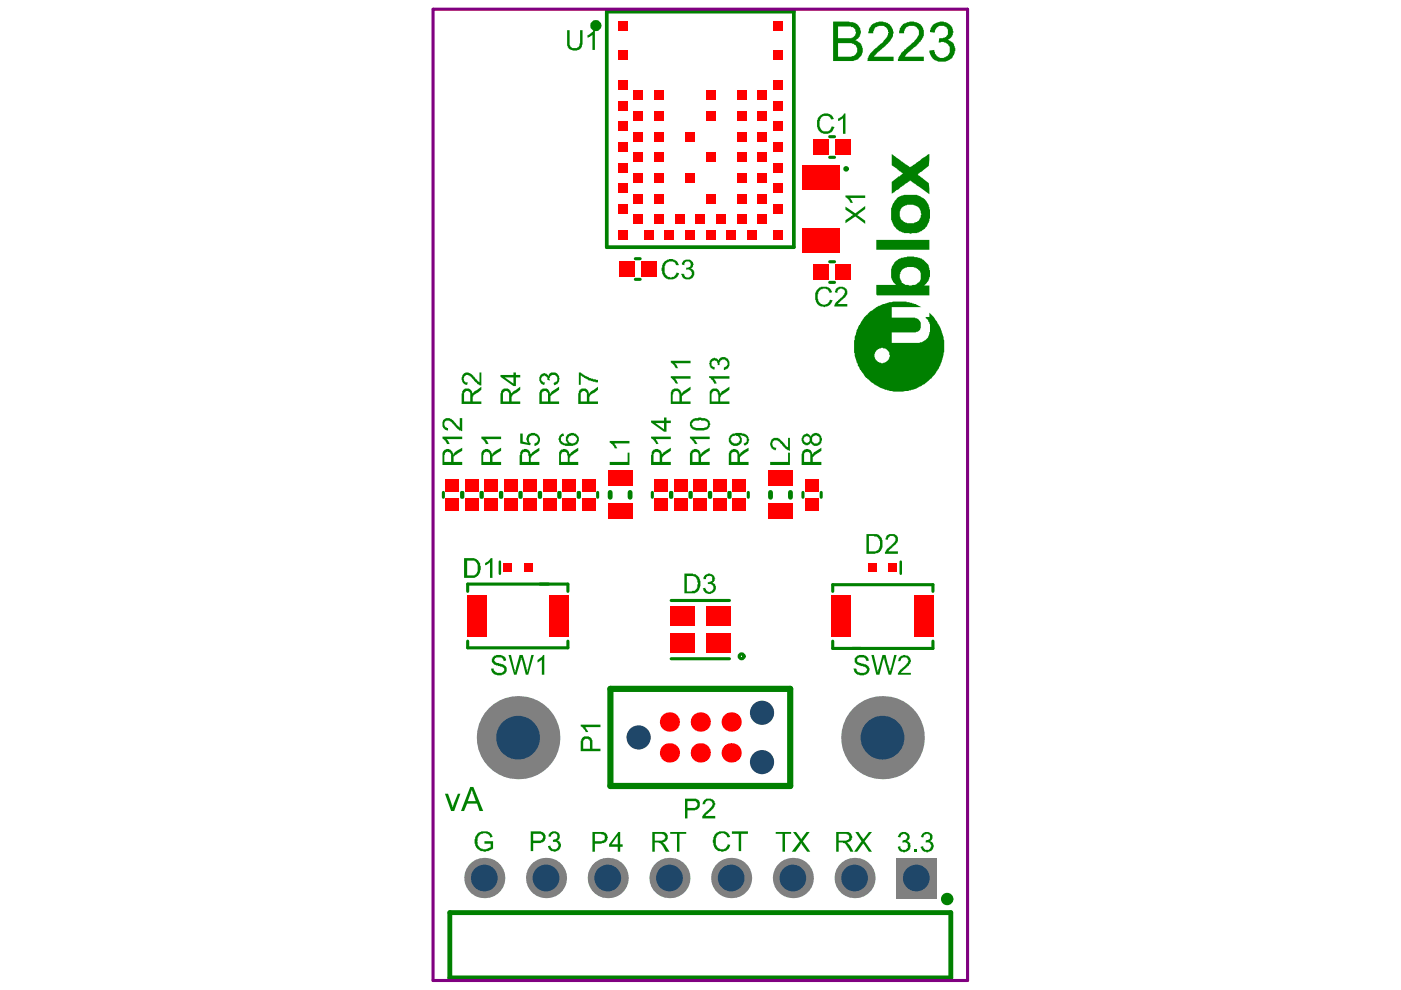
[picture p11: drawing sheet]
<svg xmlns="http://www.w3.org/2000/svg" width="297mm" height="210mm" viewBox="0 0 297 210" stroke-linecap="round" stroke-linejoin="round" font-family="sans-serif">
<path d="M106 119.1v2.6M191 119.1v2.6" fill="none" stroke="#008000" stroke-width=".53"/>
<g fill="none" stroke="#008000" stroke-width=".66">
<path d="M175.9 29h1M175.9 33.4h1M134.7 54.9h1M134.7 59.2h1M175.9 55.5h1M175.9 59.9h1M94 104.4v1M97.9 104.4v1M98.1 104.4v1M102 104.4v1M102.2 104.4v1M106.1 104.4v1"/>
<path d="M106.4 104.4v1M110.2 104.4v1M110.5 104.4v1M114.4 104.4v1M114.6 104.4v1M118.5 104.4v1M118.7 104.4v1M122.6 104.4v1M122.9 104.4v1M126.7 104.4v1M138.3 104.4v1M142.2 104.4v1"/>
<path d="M142.4 104.4v1M146.3 104.4v1M146.5 104.4v1M150.4 104.4v1M150.7 104.4v1M154.5 104.4v1M154.8 104.4v1M158.7 104.4v1M170.2 104.4v1M174.1 104.4v1M99.2 125.4v-1.6h21.2v1.6M99.2 135.9v1.5h21.2v-1.5"/>
<path d="M142.3 139.7h12.4M142.3 127.3h12.4M176.6 125.4v-1.4h21.2v1.4M176.6 135.9v1.6h21.2v-1.6"/>
</g>
<path d="M129.4 104.4v1M133.6 104.4v1M163.4 104.4v1M167.6 104.4v1M95.4 193.5h106.2v13.8h-106.2z" fill="none" stroke="#008000" stroke-width="1"/>
<path d="M128.6 2.5h39.7v49.9h-39.7z" fill="none" stroke="#008000" stroke-width=".79"/>
<path d="M129.4 146.1h38.1v20.5h-38.1z" fill="none" stroke="#008000" stroke-width="1.3"/>
<g fill="#008000">
<path d="M184.6 5.5a2.86 2.86 0 0 1 4.5 .2l.1 .4a1.01 1.01 0 0 1 .1 1.2 3.8 3.8 0 0 1-1.7 2.5l-1.4 1.2-.9 1h4.2v.9h-5.7l.2-.4a5.8 5.8 0 0 1 2.2-2.7l.2-.3a5.2 5.2 0 0 0 2-2.6l-.1-.2a1.36 1.36 0 0 0-1.6-1.2 1.37 1.37 0 0 0-1.4 1l-.2 .6h-1l.1-1z"/>
<path d="M191.4 5.1l.4-.1a2.96 2.96 0 0 1 3.5 .4 2.55 2.55 0 0 1-.5 3.6l-3 3h4.1v.9h-5.5v-.2a4.6 4.6 0 0 1 1.7-2.4l.5-.5a5.4 5.4 0 0 0 2.2-2.7v-.6a1.62 1.62 0 0 0-1.4-1.1 1.62 1.62 0 0 0-1.6 1l-.1 .7h-1.1l.2-1.1z"/>
<path d="M197.7 5.4a2.97 2.97 0 0 1 3-.6 1.92 1.92 0 0 1 1.3 1.7l.2 .2a2.24 2.24 0 0 1-1.2 1.8h.2v.1a1.95 1.95 0 0 1 1.3 2.1l-.1 .1a2.57 2.57 0 0 1-3.3 2.3 2.59 2.59 0 0 1-2.1-2.1v-.3l1.1-.1a1.65 1.65 0 0 0 1.8 1.7 1.65 1.65 0 0 0 1.5-2 1.56 1.56 0 0 0-1.6-1.4l-.8 .1 .1-.9a1.43 1.43 0 0 0 1.6-.5 1.43 1.43 0 0 0 0-1.7 1.44 1.44 0 0 0-1.5-.4 1.44 1.44 0 0 0-1 1.3l-.1 .1-.9-.1 .1-.8z"/>
<path d="M116.3 176.9h.1a1.23 1.23 0 0 1 2.1-.1l.2 .6a.7 .7 0 0 1-.6 .8h.3v.2a1.06 1.06 0 0 1 0 1.8v.1h-.3a.63 .63 0 0 1-.9 .2h-.4l-.6-.8v-.3l.5-.1v.1a.86 .86 0 0 0 .9 .7 .86 .86 0 0 0 .8-.8v-.3h-.1a.5 .5 0 0 0-.7-.5h-.4v-.5v.1l.3-.1a.52 .52 0 0 0 .6-.7 .65 .65 0 0 0-.6-.7 .65 .65 0 0 0-.7 .7l-.1 .1-.5-.1h.1z"/>
<path d="M151.5 176.9l.1-.1a2.23 2.23 0 0 1 2.9 0l.3 .6-.5 .2-.3-.5a1.19 1.19 0 0 0-2 .2h-.1v.3a1.85 1.85 0 0 0 .5 2.3h.3v.2a1.18 1.18 0 0 0 1.6-1.1l.6 .1-.1 .2a1.92 1.92 0 0 1-1.7 1.3l-.4-.1a1.57 1.57 0 0 1-1.4-1.7l-.2-.7z"/>
<path d="M155.2 176.3h3.4v.5h-1.5v3.7h-.5v-3.7h-1.4z"/>
<path d="M181.3 176.4h.7l1 1.6 1.2-1.6h.7l-1.6 2 1.6 2.2h-.7l-1.2-1.8-1.3 1.8h-.6l1.6-2.2z"/>
<path d="M190.6 176.8a1.27 1.27 0 0 1 1.5-.4 1.27 1.27 0 0 1 .8 1.3l-.6 .7 .4 .1 .3 .4a1.32 1.32 0 0 1-.8 1.7 1.41 1.41 0 0 1-1.8-.8v-.3l.5-.1a.81 .81 0 0 0 .9 .8 .81 .81 0 0 0 .7-1.1l-.2-.3-.2-.2-.4-.1v.1h-.4l.1-.5v.1l.3-.1a.66 .66 0 0 0 .6-.7 .66 .66 0 0 0-.7-.6l-.6 .3-.1 .5-.5-.2z"/>
<path d="M193.9 180.1h.5v.5h-.5z"/>
<path d="M195.5 176.8a1.42 1.42 0 0 1 1.9 0 1.01 1.01 0 0 1-.2 1.6 .92 .92 0 0 1 .8 .7 1.56 1.56 0 0 1-1.5 1.6l-.6-.1-.6-.5-.1-.6 .5-.1v.1a.83 .83 0 0 0 1.2 .7 .83 .83 0 0 0 .3-1.3l-.2-.3-.5-.1v.1h-.2v-.5v.1l.2-.1a.52 .52 0 0 0 .7-.7 .66 .66 0 0 0-.6-.6 .66 .66 0 0 0-.7 .5l-.2 .3-.5-.2z"/>
<path d="M101.1 176.8a2.55 2.55 0 0 1 2.7-.4l.6 .8v.2l-.5 .2a1.05 1.05 0 0 0-1.6-.8 1.14 1.14 0 0 0-1 1.3l-.2 .3 .2 .2a1.37 1.37 0 0 0 1.5 1.5l1.2-.4v-.8h-1.3v-.5h1.8v1.5l-.2 .2a3.4 3.4 0 0 1-2.4 .4l-.1-.2a2.07 2.07 0 0 1-1.2-1.9l.1-1z"/>
<path d="M142.1 176.4h3.4v.4h-1.4v3.8h-.6v-3.8h-1.4z"/>
<path d="M94.3 168.3h.7l1 2.9v-.4h.2l.9-2.5h.5l-1.3 3.7h-.7z"/>
<path d="M164.5 176.4h3.2v.4h-1.3v3.8h-.5v-3.8h-1.4z"/>
<path d="M168.1 176.4h.7l.9 1.2 .1 .4 1.2-1.6h.7l-1.5 2 1.6 2.2h-.7l-1.3-1.8-1.1 1.8h-.8l1.7-2.2z"/>
<path d="M149.3 122.1h.1a1.01 1.01 0 0 1 1.6-.2l.5 .4v.4h.1l-.1 .5-.5 .4h.1a1.17 1.17 0 0 1 .7 1.2 1.17 1.17 0 0 1-1.1 1l-.1 .1a1.36 1.36 0 0 1-1.6-1.2l.6-.1v.3h.1a.46 .46 0 0 0 .5 .5l.1 .1a.88 .88 0 0 0 .9-1 .88 .88 0 0 0-1.1-.7v-.4h.4v-.1a.59 .59 0 0 0 .5-.3 .59 .59 0 0 0 0-.6v-.1a.76 .76 0 0 0-.8-.2 .76 .76 0 0 0-.5 .7h-.5z"/>
<path d="M114.5 79.6h.1a.85 .85 0 0 1 .8-.5 .85 .85 0 0 1 .8 .5l.1 .2a.95 .95 0 0 1 .6-.8 .95 .95 0 0 1 1 .1 1.52 1.52 0 0 1 .6 1.8l-.4 .6-.6 .2-.1-.5a.88 .88 0 0 0 .7-1.1 .88 .88 0 0 0-1.1-.6l-.6 .7 .2 .5-.5-.2v-.2a.46 .46 0 0 0-.6-.5v-.2h-.2v.2a.54 .54 0 0 0-.6 .7l.4 .6h.4l-.1 .5h-.1a1.41 1.41 0 0 1-.9-1.7h.1z"/>
<path d="M98.1 79.4a1.33 1.33 0 0 1 2.1 .2l1.5 1.5v-2.1h.4v2.7h-.4v-.1l-.4-.1-1.2-1.2a.9 .9 0 0 0-.8-.7 .5 .5 0 0 0-.8 .2 .77 .77 0 0 0-.1 .9 .77 .77 0 0 0 .8 .4l-.2 .5h-.3v-.1a1.09 1.09 0 0 1-.7-1.6z"/>
<path d="M102.1 92.6h4.1v.5h-3.2l.6 1h-.6l-.3-.6a.99 .99 0 0 1-.6-.9z"/>
<path d="M140.5 55.8l.3-.1a1.73 1.73 0 0 1 1.7-.8 1.73 1.73 0 0 1 1.4 1.3h-.5l-.1-.2a1.25 1.25 0 0 0-2-.2 2.24 2.24 0 0 0-.4 2l.1 .4h.2a1.12 1.12 0 0 0 1.1 .6 1.12 1.12 0 0 0 1-.7h.1v-.3l.7 .1h-.2a1.6 1.6 0 0 1-1.5 1.3 1.62 1.62 0 0 1-2-1.5l-.1-1h.1z"/>
<path d="M144.8 55.3a1.43 1.43 0 0 1 2.1 .4l.2 .3-.2 .2a.5 .5 0 0 1-.5 .7l.3 .1a1.22 1.22 0 0 1 .4 1.5 1.22 1.22 0 0 1-1.3 .7l-.8-.1-.3-.3-.3-.7 .7 .1a.73 .73 0 0 0 .7 .7 .73 .73 0 0 0 .7-.6l.2-.1a.83 .83 0 0 0-.3-.8 .83 .83 0 0 0-.9-.1v-.6a.79 .79 0 0 0 .9-1 .73 .73 0 0 0-.8-.2 .73 .73 0 0 0-.5 .7l-.5-.1v-.4h.1z"/>
<path d="M123.1 153.6h4.2v.6h-3.3h.2v.2l.5 .7v.1h-.5l-.6-.9-.5-.3z"/>
<path d="M138 92.6h4.2v.5h-3.2h.1l.4 .9h.1v.1h-.5l-.4-.7-.7-.4z"/>
<path d="M150.3 79.8h4.4v.5h-3.3l.2 .2 .2 .6h.1v.2h-.5l-.3-.6-.8-.7z"/>
<path d="M150.5 76.5l.5-.5 .4-.2 .8 .3 .1 .4 .1-.1a.46 .46 0 0 1 .6-.6v-.1h.2a1.35 1.35 0 0 1 1.3 2l-.2 .5-.8 .3v-.6l.2-.1a.75 .75 0 0 0 .6-.7 .75 .75 0 0 0-.6-.7l-.1-.2a.95 .95 0 0 0-1 1.2h-.4v-.1a.7 .7 0 0 0-.4-.8 .7 .7 0 0 0-.8 .1l-.1 .3a.61 .61 0 0 0 0 .7 .61 .61 0 0 0 .6 .2v.5l-.5-.1a1.32 1.32 0 0 1-.5-1.6z"/>
<path d="M93.8 92.6h4.2v.5h-3.3l.7 1h-.7l-.2-.6a.99 .99 0 0 1-.7-.9z"/>
<path d="M93.9 89a1.48 1.48 0 0 1 2.4 .4l1.2 1.2v-1.9h.5v2.7l-.7-.1-.9-.9a2.53 2.53 0 0 0-1.4-1.2h-.3a.75 .75 0 0 0-.5 .6 .75 .75 0 0 0 .3 .7l.2 .2h.3v.6h-.1a1.14 1.14 0 0 1-1.1-1.3z"/>
<path d="M142.2 79.8h4.2v.5h-3.3l.7 1h-.5l-.3-.5-.8-.6z"/>
<path d="M142.2 76.5h4.2v.5h-3.3l.7 1.1h-.5l-.3-.6-.8-.6z"/>
<path d="M146.3 92.6h4.2v.5h-3.3l.5 .7v.2h.2v.1h-.6l-.2-.5-.8-.6z"/>
<path d="M122.7 79h.4l.8 .6 .5 .2a2.64 2.64 0 0 0 1.9 .6l.5 .1v.6l-2-.4-1.7-1.1v2h-.4z"/>
<path d="M163.3 97.9h3.8v-1.9h.4v2.6h-4.2z"/>
<path d="M163.6 93.2l.1-.1a1.25 1.25 0 0 1 1.8 .3l.8 .6 .4 .7 .4 .1v-2h.4v2.8l-.9-.4-1.2-1.4a1.11 1.11 0 0 0-1.6-.2l-.1 .5 .2 .7 .7 .1-.1 .6h-.2a1.4 1.4 0 0 1-1-1.6z"/>
<path d="M129.3 97.9h3.8v-1.9h.4v2.6h-4.2z"/>
<path d="M129.3 93.5h4.2v.5h-3.3h.1v.3l.3 .1v.3l.2 .2v.2h-.5l-.4-.8-.6-.4z"/>
<path d="M120.2 6.4h.6v2.5a1.08 1.08 0 0 0 .3 1.1 1.08 1.08 0 0 0 1.1 .2l.1-.1a.54 .54 0 0 0 .6-.8l.1-.2v-2.7h.5v2.7a1.62 1.62 0 0 1-1.9 1.6 1.35 1.35 0 0 1-1.4-1.6z"/>
<path d="M124.6 7.4h.2l1.1-1h.2v4.2h-.5v-3.3l-.1 .3-.7 .2v.2h-.2z"/>
<path d="M149.3 169.6l.4-.1v-.2a1.72 1.72 0 0 1 1.8 .6v.1a1.42 1.42 0 0 1-.6 1.7l-1.3 1.3h2v.5h-2.7v-.2a2 2 0 0 1 1-1.3l1-1a.83 .83 0 0 0 0-1 .83 .83 0 0 0-1-.3v.2h-.2l-.3 .6h-.5z"/>
<path d="M179.3 43.8l2 1.4 2.1-1.5v.6l-1.7 1.3 1.7 1.2v.7l-2.1-1.6-2 1.4v-.6l1.1-.9 .4-.2-.1-.2-1.4-.9z"/>
<path d="M179.3 41.4h4.1v.6h-3.2l.4 .4 .1 .5h.1v.1h-.5l-.4-.8-.6-.4z"/>
<path d="M181.2 139.5h.1a1.51 1.51 0 0 1 2.1-.5l.7 .5 .1 .4v.1l-.5 .2a1.08 1.08 0 0 0-1.7-.7 .57 .57 0 0 0-.2 .6 .57 .57 0 0 0 .5 .5l.5 .1a1.69 1.69 0 0 1 1.4 .8 1.14 1.14 0 0 1-.8 1.6 1.71 1.71 0 0 1-2.4-1.4l.6 .2a.52 .52 0 0 0 .7 .6v.2h.2a.98 .98 0 0 0 1.3-.8 .7 .7 0 0 0-.8-.5l-.1-.2a1.88 1.88 0 0 1-1.7-.9z"/>
<path d="M184.7 138.9h.6l.6 3.1h.2v.5l1-3.6h.7l.9 3.6 .9-3.6h.5l-1.2 4.2h-.5l-1-3.7-1 3.7h-.6z"/>
<path d="M190.6 139.4a2.1 2.1 0 0 1 1.9-.4v.1a1.08 1.08 0 0 1 .2 1.9l-1.7 1.7h2.1v.4h-2.7v-.4l.9-1.1a2.43 2.43 0 0 0 1.3-1.7h-.1a.5 .5 0 0 0-.7-.5h-.1a.92 .92 0 0 0-.8 .8h-.5z"/>
<path d="M104.4 139.4a2.13 2.13 0 0 1 1.6-.5l.6 .1v.1a.46 .46 0 0 1 .6 .6h.1v.3l-.5 .2v-.3l-.3-.2a.67 .67 0 0 0-.9-.3h-.4l-.3 .3a.37 .37 0 0 0-.1 .3 .37 .37 0 0 0 .3 .3l.2 .3a2.92 2.92 0 0 1 2.1 .9v.1a1.13 1.13 0 0 1-1 1.5v.1a1.99 1.99 0 0 1-2.1-.8l-.2-.7h.6v.3a1.32 1.32 0 0 0 2.2 .1 .68 .68 0 0 0-.8-.7l-.5-.2v-.1a1.13 1.13 0 0 1-1.3-1.2z"/>
<path d="M107.8 138.9h.5l1 3.6 .9-3.6h.6l.9 3.1v.5l1-3.6h.5l-1.2 4.2h-.5l-.8-3.2h-.1v-.5l-1.1 3.7h-.5z"/>
<path d="M114 139.9l.6-.4 .5-.6h.3v4.2h-.5v-3.3l-.2 .2-.6 .4h-.1z"/>
<path d="M110.3 91.9h.5v1.7l1.1 .3-.2-.3a1.38 1.38 0 0 1 .3-1.4 1.38 1.38 0 0 1 1.4-.4v.1a1.33 1.33 0 0 1 1.1 1.4 1.33 1.33 0 0 1-1.2 1.2v-.5a.74 .74 0 0 0 .7-.4 .74 .74 0 0 0-.2-.9 .93 .93 0 0 0-1.1-.4 .93 .93 0 0 0-.6 1.1l.2 .5 .2 .1-.1 .4-2.1-.4z"/>
<path d="M188 113.5h.2a1.8 1.8 0 0 1 2 .1v.2a1.26 1.26 0 0 1-.2 1.5l-1.6 1.6h2v.5h-2.8a1.91 1.91 0 0 1 1.2-1.5l.8-.8a.87 .87 0 0 0-.3-1.5 .6 .6 0 0 0-.9 .4h-.1v.4h-.5v-.4h.1z"/>
<path d="M102.8 119.4l.6-.3 .6-.8h.4v4.2h-.5v-3.2l-1.1 .6z"/>
<path d="M173.1 61.6l.1-.1a1.97 1.97 0 0 1 2.4-.6l.6 .6 .2 .5-.5 .1v-.3l-.3-.2a1.13 1.13 0 0 0-1.8 .1 1.94 1.94 0 0 0 0 2.4v.1a1.21 1.21 0 0 0 1.2 .4 1.21 1.21 0 0 0 .9-.9l.1-.2 .5 .2a1.85 1.85 0 0 1-3.1 .8 2.59 2.59 0 0 1-.3-2.8z"/>
<path d="M177.2 61.3h.1a1.29 1.29 0 0 1 1.7-.4 1.29 1.29 0 0 1 .5 1.7l-.4 .6-.6 .3-.9 1h2v.5h-2.7v-.4h.1a.9 .9 0 0 1 .7-.8l.2-.4a2.16 2.16 0 0 0 1.2-1.6 .46 .46 0 0 0-.5-.5v-.1h-.5v.1a.54 .54 0 0 0-.5 .8l-.6-.1z"/>
<path d="M173.5 24.8h.1a1.82 1.82 0 0 1 3.2 .3v.1l-.6 .2a1.34 1.34 0 0 0-2.2-.4v.1a2.4 2.4 0 0 0 .3 2.6h.1a1.14 1.14 0 0 0 1.8-.8l.2-.1 .5 .1-.1 .3a1.67 1.67 0 0 1-2 1.2 1.86 1.86 0 0 1-1.6-2.3v-.6z"/>
<path d="M177.7 25.1l.6-.3 .7-.7h.3v4.3h-.6v-3.3l-.8 .5h-.2z"/>
<path d="M177.7 5.6v2.5h1.9a1.34 1.34 0 0 0 1.5-.4 1.34 1.34 0 0 0 .1-1.6l-.4-.4h-.4v-.1zM177.7 9.1v2.9h2.5a1.47 1.47 0 0 0 1.4-.9h.1a1.5 1.5 0 0 0-1.7-2zM176.6 4.6h3.4l.3 .1a1.73 1.73 0 0 1 1.8 1 1.77 1.77 0 0 1-.8 2.8 2.22 2.22 0 0 1 .8 3.8 1.06 1.06 0 0 1-1 .5l-.1 .1h-4.4z"/>
<path d="M185.8 74.3l-.1 .2a1.58 1.58 0 0 0 .5 2.3 1.58 1.58 0 0 0 2.2-.7 .81 .81 0 0 0 .1-1v-.4h-.1a1.6 1.6 0 0 0-2.2-.7zM191.2 57.3a2.12 2.12 0 0 0 .4 2.8 2.84 2.84 0 0 0 2.8 0 1.92 1.92 0 0 0 .7-2.4v-.2a2.84 2.84 0 0 0-3.9-.2zM191 44.2l-.2 .6v.8a1.87 1.87 0 0 0 1.4 1.6 2.39 2.39 0 0 0 2.5-.4h.1l.2-.4a1.9 1.9 0 0 0 .1-2 1.9 1.9 0 0 0-1.8-1 1.64 1.64 0 0 0-1.5 .3l-.4 .1zM183.2 67.3l1.5-1.4a7 7 0 0 1 3.1-1.6l1.5-.4h2.9v.2l1.2 .1v.1a1.53 1.53 0 0 1 1.3 .6l.6 .2h-6.2v2.2h3.5a2.56 2.56 0 0 1 2.2 .6 1.78 1.78 0 0 1 .3 1.8v.3a3.1 3.1 0 0 1-2.2 .5h-3.8v2.2h4.2a3.5 3.5 0 0 0 3.5-1.3 3.8 3.8 0 0 0-.1-3.7l-.4-.2v-.3h.7v-.9a10 10 0 0 1 2.8 4.6l.3 .5 .1 1a8.7 8.7 0 0 1-.5 4.2l-.3 .5a9.2 9.2 0 0 1-4.4 4.9 9.8 9.8 0 0 1-9.3-.3l-1.7-1.4a2.58 2.58 0 0 1-1.2-1.5l-.4-.3-.5-1v-.4l-.3-.2-.5-2.1v-1.2a9.5 9.5 0 0 1 1-4.7h.2zM189.1 32.7l2.6 1.9 .8 .4a.49 .49 0 0 0 .4 .4 .49 .49 0 0 0 .5-.2l2.1-1.6 .8-.4 .2-.4h.3l.1-.2 .1 .1-.1 2.5-2.3 1.8 2.3 1.8 .1 2.4-3.6-2.6a.43 .43 0 0 0-.4-.3 .43 .43 0 0 0-.4 .3l-3.5 2.5v-2.5l1.4-1.2h.3l.1-.3 .5-.2-.1-.3-2.2-1.6zM185.8 50.9h11.2v2.1h-11.2zM189.7 42.5a4.2 4.2 0 0 1 3.9-1.2 3.5 3.5 0 0 1 2.5 1.1 4.9 4.9 0 0 1 .4 5.5 3.2 3.2 0 0 1-3.2 1.5v.2l-.6-.2a3.6 3.6 0 0 1-3.8-3v-2.3h.2l.1-.7zM189.6 55.7l.1-.1a1.76 1.76 0 0 1 1.3-.8v-.1a7.3 7.3 0 0 1 4.3 .1l.7 .5a3.5 3.5 0 0 1 1.2 3.1 3.9 3.9 0 0 1-1.2 2.1h1v2.1h-10.4a.53 .53 0 0 1-.8-.4v-1.8h4.2l-.4-.4a3.6 3.6 0 0 1 0-4.2z"/>
<path d="M113 176.8v1.4h1.2a.77 .77 0 0 0 .8-.4 .77 .77 0 0 0-.1-.9l-.2-.1zM112.5 176.3h2.2l.2 .1a1.22 1.22 0 0 1 .7 1.4 1.22 1.22 0 0 1-1.2 1h-1.4v1.7h-.5z"/>
<path d="M126.1 176.8v1.6h1.5l.1-.2a.5 .5 0 0 0 .5-.6v-.2a.5 .5 0 0 0-.6-.5l-.2-.1zM125.6 176.4h2.4a1.35 1.35 0 0 1 .5 2.1l-.4 .1v.2h-.5v.1h-1.5v1.7h-.5z"/>
<path d="M131 177.2l-1.3 1.8h1.3zM131.1 176.4h.4v2.6h.5v.5h-.5v1.1h-.5v-1.1h-1.9v-.5z"/>
<path d="M177.8 176.8v1.4h1.7v-.1a.59 .59 0 0 0 .5-.6 .59 .59 0 0 0-.5-.6v-.1zM177.3 176.4h2a1.18 1.18 0 0 1 1.4 1.3h-.1v.4l-.3 .3-.8 .2 .7 .5 .8 1.5h-.7l-.9-1.6-.3-.2h-.4v-.2h-.9v2h-.5z"/>
<path d="M138.8 176.8v1.4h1.2a.81 .81 0 0 0 .8-.3 .81 .81 0 0 0 .1-.8l-.5-.3zM138.3 176.4h2.1a1.1 1.1 0 0 1 1.1 .7 1.1 1.1 0 0 1-.3 1.3l-.8 .2 .8 .7 .8 1.3h-.8l-.8-1.5-.4-.3-.4-.2h-.8v2h-.5z"/>
<path d="M100 167.4v.4l-.8 2.1h1.7zM99.7 166.9h.7l2 5.1h-.7l-.6-1.6h-2.1l-.6 1.6h-.7z"/>
<path d="M145.6 122.1v3.3h1.1l.1-.1a.92 .92 0 0 0 1.1-1.1 1.61 1.61 0 0 0-.7-1.9l-.1-.2zM145.1 121.6h1.6a1.87 1.87 0 0 1 1.5 .9 2.86 2.86 0 0 1-.2 2.9l-.7 .4h-2.2z"/>
<path d="M115 83l-.1 .3v1.8h1.3v-1.3a.69 .69 0 0 0-.3-.8 .69 .69 0 0 0-.8 0zM114.6 82.6h.1a1.07 1.07 0 0 1 1.3-.2 1.07 1.07 0 0 1 .6 1.2l.6-.8 1.3-.8v.6l-1.8 1.3v1.2h1.8v.5h-4.1v-2.4h.1z"/>
<path d="M98.4 83.3v1.8h1.3v-1.4a.72 .72 0 0 0-.9-.8zM98 82.9l.1-.1a1.1 1.1 0 0 1 1.2-.4 1.1 1.1 0 0 1 .8 .9l.1 .3v-.3l.4-.4 1.5-.9v.6l-.8 .7-.8 .4-.1 .4h-.2v1h1.9v.5h-4.2z"/>
<path d="M102.6 96.1l-.2 1.8h1.5v-1.3a.67 .67 0 0 0-.7-.8l-.1-.1zM102.2 95.7a1.06 1.06 0 0 1 1.8 0h.1l.2 .7h.1v-.3l.4-.4 1.4-.8v.7l-1.8 1.2v1.1h1.8v.7h-4.1v-2.6z"/>
<path d="M123.6 157v1.7h1.5v-1.5a.69 .69 0 0 0-.6-.6 .69 .69 0 0 0-.7 .4zM123.3 156.7a1.3 1.3 0 0 1 1.4-.5 1.3 1.3 0 0 1 .9 1.1v1.4h1.7v.6h-4.2v-2.3h.2z"/>
<path d="M138.7 96v.2h-.1v1.7h1.3v-1.1a.68 .68 0 0 0-.2-.8 .68 .68 0 0 0-.7-.2zM138.3 95.6a1.12 1.12 0 0 1 1.1-.4 1.12 1.12 0 0 1 .9 .9l.1 .3 .1-.4 1.7-1.1v.7l-1.4 .9-.4 .5v.9h1.8v.7h-4.2v-2.1z"/>
<path d="M139 89.7l1.8 1.3v-1.3zM138 89.2h2.8v-.7h.5v.7h.9v.5h-.9v1.8h-.5l-2.8-1.9z"/>
<path d="M151 83.2v.2h-.1v1.7h1.4v-1.4l-.1-.3a.54 .54 0 0 0-.8-.5zM150.6 82.8a1.17 1.17 0 0 1 1.3-.4 1.17 1.17 0 0 1 .8 1.2l.4-.7h.2v-.1l1.4-.8v.6l-1.5 1-.5 .6v.9h2v.5h-4.2v-2.6z"/>
<path d="M94.3 96.1l-.1 1.8h1.4v-1.1a.79 .79 0 0 0-1-1zM93.9 95.7a1.06 1.06 0 0 1 1.9 0h.1l.1 .7h.2v-.3l.4-.4 1.4-.8v.7l-1.8 1.2v1.1h1.8v.7h-4.2v-2.6z"/>
<path d="M142.7 83.2l-.1 1.9h1.5v-1.7h-.2a.5 .5 0 0 0-.6-.5zM142.4 82.8a1.19 1.19 0 0 1 1.3-.4 1.19 1.19 0 0 1 .7 1.2l.7-.8 1.3-.8v.6l-1.8 1.3v1.2h1.8v.5h-4.2v-2.4z"/>
<path d="M146.8 96.1v1.8h1.3v-1.3a.7 .7 0 0 0-.3-.7 .7 .7 0 0 0-.9 .1zM146.4 95.7a1.57 1.57 0 0 1 1.6-.4l.2 .2 .4 .9 .3-.6 1.6-.9v.7l-1.3 .8-.6 .5v1h1.9v.7h-4.2v-2.5z"/>
<path d="M146.7 89.7a1.14 1.14 0 0 0 1.3 1h.9a.98 .98 0 0 0 1.2-1.1l-.5-.4h-1v-.2l-.7 .2a1.06 1.06 0 0 0-1.1 .5zM146.4 89.3l.5-.5 .4-.1h.7l.1-.2 .8 .2a1.71 1.71 0 0 1 1.6 .7v.3a1.14 1.14 0 0 1-.9 1.4l-.8 .2a2.24 2.24 0 0 1-2-.4l-.5-.5z"/>
<path d="M155 96.1v1.8h1.4v-1.3a.7 .7 0 0 0-.4-.7 .7 .7 0 0 0-.8 .1zM154.7 95.7a1.57 1.57 0 0 1 1.5-.4l.3 .2 .4 .9 .2-.6 1.6-.9v.7l-1.3 .8-.5 .5v1h1.8v.7h-4.2v-2.5z"/>
<path d="M155 92.7v.3h-.1a1.03 1.03 0 0 0 1.5 .9h.2v-.3a.53 .53 0 0 0 0-.9l-.1-.3h-.4v-.1l-.8 .1zM154.8 92.3l.2-.1a2.7 2.7 0 0 1 2.1-.4l.2 .1a1.36 1.36 0 0 1 1.4 .9 1.36 1.36 0 0 1-.5 1.6h-.4v.1l-.1-.5a.79 .79 0 0 0 .7-.8 .79 .79 0 0 0-.9-.8l-.1-.1h-.7h.2a1.27 1.27 0 0 1 .3 1.5 1.27 1.27 0 0 1-1.2 .7 1.4 1.4 0 0 1-1.5-1.7h.2z"/>
<path d="M170.5 96.1v1.8h1.3v-1.1a.68 .68 0 0 0-.1-.8 .68 .68 0 0 0-.8-.2zM170.1 95.7a1.57 1.57 0 0 1 1.6-.4l.2 .2 .4 .9 .3-.6 1.6-.9v.7l-1.4 .8-.5 .5v1h1.9v.7h-4.2v-2.4z"/>
<path d="M170.5 92.7a.79 .79 0 0 0 0 .8 .79 .79 0 0 0 .8 .4v-.1a.6 .6 0 0 0 .4-1l-.2-.1a.53 .53 0 0 0-.9 0zM172.2 92.7v.1a.86 .86 0 0 0 .2 1.1 .86 .86 0 0 0 1.1 0v-.1a.67 .67 0 0 0 .3-1v-.1a.95 .95 0 0 0-1.5-.1zM170.2 92.3l.7-.2v-.2h.4l.6 .7a1.06 1.06 0 0 1 .9-.8 1.06 1.06 0 0 1 1.1 .5 1.32 1.32 0 0 1 .3 1.4 1.32 1.32 0 0 1-1.1 .8l-.8-.1-.4-.4v-.2a.94 .94 0 0 1-.9 .6 .94 .94 0 0 1-.9-.8l-.1-.1v-.7h.1z"/>
<path d="M123.1 83.3v1.8h1.3v-1.8l-.1-.1a.59 .59 0 0 0-.6-.3 .59 .59 0 0 0-.4 .4zM122.9 82.6h.1a1.09 1.09 0 0 1 1.2-.2 1.09 1.09 0 0 1 .6 1l.2 .2v-.3l.3-.4 1.5-.9v.6l-.8 .7-.7 .3-.3 .5v1h1.8v.5h-4.2v-2.2z"/>
<path d="M145.8 169.9v1.4h1.1a.74 .74 0 0 0 1-.7 .74 .74 0 0 0-1-.7zM145.2 169.3h1.7a1.21 1.21 0 0 1 1.3 .5 1.21 1.21 0 0 1 0 1.4l-.2 .4-.7 .2h-1.5v1.7h-.6z"/>
<path d="M119.1 96l-.2 1.9h1.5l-.2-1.7a.62 .62 0 0 0-.7-.4zM118.7 95.6h.1a1.04 1.04 0 0 1 1-.4 1.04 1.04 0 0 1 .8 .8l.2 .4 .5-.7 1.3-.8v.7l-1.4 .9-.4 .5v.9h1.8v.7h-4.1v-2.8h.2z"/>
<path d="M118.7 92.3l.2-.2 .6-.2 .1 .5a.64 .64 0 0 0-.7 .5 .64 .64 0 0 0 .3 .7l.4 .4h.9h-.1a1.21 1.21 0 0 1-.4-1.2 1.21 1.21 0 0 1 .9-.9 1.3 1.3 0 0 1 1.7 .5 1.3 1.3 0 0 1-.4 1.7v.2l-.6 .1v.1h-.7a2.41 2.41 0 0 1-2.1-.5l-.1-.2a.95 .95 0 0 1 0-1.4zM120.5 92.7a.94 .94 0 0 0 .9 1.3 .94 .94 0 0 0 .8-1.3 1.11 1.11 0 0 0-1.7 0z"/>
<path d="M110.8 96v.2h-.1v1.7h1.4v-1.3h-.1a.53 .53 0 0 0 0-.5 .53 .53 0 0 0-.5-.3l-.2-.1v.1zM110.4 95.6h.2a1.04 1.04 0 0 1 1-.4 1.04 1.04 0 0 1 .8 .8l.1 .4 .5-.7 1.4-.8v.7l-1.5 .9-.4 .5v.9h1.9v.7h-4.2v-2.1h.1z"/>
<path d="M106.6 83.3v1.8h1.3v-1.8l-.1-.1a.59 .59 0 0 0-.6-.3 .59 .59 0 0 0-.4 .4zM106.4 82.6h.1a1.06 1.06 0 0 1 1.1-.2 1.06 1.06 0 0 1 .7 .9l.2 .3v-.3l.4-.4 1.4-.9v.6l-.8 .7-.6 .3-.4 .5v1h1.8v.5h-4.2v-2.2z"/>
<path d="M107 80l1.9 1.3v-1.3zM106.1 79.5h2.8v-.5h.5v.5h.9v.5h-.9v1.9h-.5l-2.8-2z"/>
<path d="M184.2 113.6v3.3h1.3a1.37 1.37 0 0 0 1.1-1.4v-.2a1.46 1.46 0 0 0-.8-1.5zM183.7 113.2h2.1a1.63 1.63 0 0 1 1.3 1.9v.2a1.72 1.72 0 0 1-1.2 2l-.4 .1h-1.8z"/>
<path d="M99 118.9v3.1h1a1.22 1.22 0 0 0 1.3-1.6 1.36 1.36 0 0 0-.9-1.5zM98.4 118.3h1.6a1.69 1.69 0 0 1 1.7 1.1l.1 .1a2.82 2.82 0 0 1-.3 2.4l-.9 .6h-2.2z"/>
</g>
<g fill="none" stroke="#008000" stroke-width=".66">
<circle cx="179.4" cy="35.8" r=".26"/>
<circle cx="157.2" cy="139.2" r=".52"/>
</g>
<g fill="none" stroke="#008000" stroke-width="1.3">
<circle cx="126.3" cy="5.4" r=".52"/>
<circle cx="200.8" cy="190.6" r=".65"/>
</g>
<circle cx="109.8" cy="156.4" r="8.8" fill="#808080"/>
<circle cx="109.8" cy="156.4" r="4.6" fill="#1f4769"/>
<circle cx="135.4" cy="156.4" r="2.33" fill="#808080"/>
<circle cx="135.4" cy="156.4" r="2.56" fill="#1f4769"/>
<circle cx="187.1" cy="156.4" r="8.8" fill="#808080"/>
<circle cx="187.1" cy="156.4" r="4.6" fill="#1f4769"/>
<circle cx="115.8" cy="186.2" r="4.3" fill="#808080"/>
<circle cx="115.8" cy="186.2" r="2.83" fill="#1f4769"/>
<circle cx="168.1" cy="186.2" r="4.3" fill="#808080"/>
<circle cx="168.1" cy="186.2" r="2.83" fill="#1f4769"/>
<path d="M190 181.9h8.5v8.5h-8.5z" fill-rule="evenodd" fill="#808080"/>
<circle cx="194.3" cy="186.2" r="2.83" fill="#1f4769"/>
<circle cx="181.2" cy="186.2" r="4.3" fill="#808080"/>
<circle cx="181.2" cy="186.2" r="2.83" fill="#1f4769"/>
<circle cx="155" cy="186.2" r="4.3" fill="#808080"/>
<circle cx="155" cy="186.2" r="2.83" fill="#1f4769"/>
<circle cx="141.9" cy="186.2" r="4.3" fill="#808080"/>
<circle cx="141.9" cy="186.2" r="2.83" fill="#1f4769"/>
<circle cx="128.9" cy="186.2" r="4.3" fill="#808080"/>
<circle cx="128.9" cy="186.2" r="2.83" fill="#1f4769"/>
<circle cx="161.6" cy="151.1" r="2.33" fill="#808080"/>
<circle cx="161.6" cy="151.1" r="2.56" fill="#1f4769"/>
<circle cx="161.6" cy="161.6" r="2.33" fill="#808080"/>
<circle cx="161.6" cy="161.6" r="2.56" fill="#1f4769"/>
<circle cx="102.7" cy="186.2" r="4.3" fill="#808080"/>
<circle cx="102.7" cy="186.2" r="2.83" fill="#1f4769"/>
<g fill="#f00">
<path d="M188.3 119.5h1.9v1.8h-1.9z" fill-rule="evenodd"/>
<path d="M184 119.5h1.9v1.8h-1.9z" fill-rule="evenodd"/>
<path d="M176.3 126.3h4.1v8.7h-4.1z" fill-rule="evenodd"/>
<path d="M193.8 126.3h4.1v8.7h-4.1z" fill-rule="evenodd"/>
<path d="M170.1 35h8v5.2h-8z" fill-rule="evenodd"/>
<path d="M170.1 48.4h8v5.2h-8z" fill-rule="evenodd"/>
<path d="M138.7 45.5h2v2h-2z" fill-rule="evenodd"/>
<path d="M136.5 48.8h2v2h-2z" fill-rule="evenodd"/>
<path d="M131 48.8h2v2h-2z" fill-rule="evenodd"/>
<path d="M134.3 45.5h2v2h-2z" fill-rule="evenodd"/>
<path d="M131 43.3h2v2h-2z" fill-rule="evenodd"/>
<path d="M131 38.9h2v2h-2z" fill-rule="evenodd"/>
<path d="M134.3 41.1h2v2h-2z" fill-rule="evenodd"/>
<path d="M138.7 41.1h2v2h-2z" fill-rule="evenodd"/>
<path d="M131 34.5h2v2h-2z" fill-rule="evenodd"/>
<path d="M134.3 36.7h2v2h-2z" fill-rule="evenodd"/>
<path d="M138.7 36.7h2v2h-2z" fill-rule="evenodd"/>
<path d="M131 30.2h2v2h-2z" fill-rule="evenodd"/>
<path d="M134.3 32.4h2v2h-2z" fill-rule="evenodd"/>
<path d="M138.7 32.4h2v2h-2z" fill-rule="evenodd"/>
<path d="M131 25.8h2v2h-2z" fill-rule="evenodd"/>
<path d="M134.3 28h2v2h-2z" fill-rule="evenodd"/>
<path d="M138.7 28h2v2h-2z" fill-rule="evenodd"/>
<path d="M138.7 23.6h2v2h-2z" fill-rule="evenodd"/>
<path d="M134.3 23.6h2v2h-2z" fill-rule="evenodd"/>
<path d="M131 21.4h2v2h-2z" fill-rule="evenodd"/>
<path d="M138.7 19.2h2v2h-2z" fill-rule="evenodd"/>
<path d="M134.3 19.2h2v2h-2z" fill-rule="evenodd"/>
<path d="M131 17h2v2h-2z" fill-rule="evenodd"/>
<path d="M131 10.7h2v2h-2z" fill-rule="evenodd"/>
<path d="M131 4.4h2v2h-2z" fill-rule="evenodd"/>
<path d="M140.9 48.8h2v2h-2z" fill-rule="evenodd"/>
<path d="M143.1 45.5h2v2h-2z" fill-rule="evenodd"/>
<path d="M145.3 48.8h2v2h-2z" fill-rule="evenodd"/>
<path d="M147.5 45.5h2v2h-2z" fill-rule="evenodd"/>
<path d="M149.7 48.8h2v2h-2z" fill-rule="evenodd"/>
<path d="M151.9 45.5h2v2h-2z" fill-rule="evenodd"/>
<path d="M154 48.8h2.1v2h-2.1z" fill-rule="evenodd"/>
<path d="M156.2 45.5h2v2h-2z" fill-rule="evenodd"/>
<path d="M158.4 48.8h2v2h-2z" fill-rule="evenodd"/>
<path d="M164 48.8h2v2h-2z" fill-rule="evenodd"/>
<path d="M160.6 45.5h2v2h-2z" fill-rule="evenodd"/>
<path d="M164 43.3h2v2h-2z" fill-rule="evenodd"/>
<path d="M160.6 41.1h2v2h-2z" fill-rule="evenodd"/>
<path d="M156.2 41.1h2v2h-2z" fill-rule="evenodd"/>
<path d="M164 38.9h2v2h-2z" fill-rule="evenodd"/>
<path d="M160.6 36.7h2v2h-2z" fill-rule="evenodd"/>
<path d="M156.2 36.7h2v2h-2z" fill-rule="evenodd"/>
<path d="M164 34.5h2v2h-2z" fill-rule="evenodd"/>
<path d="M160.6 32.4h2v2h-2z" fill-rule="evenodd"/>
<path d="M156.2 32.4h2v2h-2z" fill-rule="evenodd"/>
<path d="M164 30.2h2v2h-2z" fill-rule="evenodd"/>
<path d="M160.6 28h2v2h-2z" fill-rule="evenodd"/>
<path d="M156.2 28h2v2h-2z" fill-rule="evenodd"/>
<path d="M164 25.8h2v2h-2z" fill-rule="evenodd"/>
<path d="M160.6 23.6h2v2h-2z" fill-rule="evenodd"/>
<path d="M156.2 23.6h2v2h-2z" fill-rule="evenodd"/>
<path d="M164 21.4h2v2h-2z" fill-rule="evenodd"/>
<path d="M160.6 19.2h2v2h-2z" fill-rule="evenodd"/>
<path d="M156.2 19.2h2v2h-2z" fill-rule="evenodd"/>
<path d="M164 17h2v2h-2z" fill-rule="evenodd"/>
<path d="M164 10.7h2v2h-2z" fill-rule="evenodd"/>
<path d="M164 4.4h2v2h-2z" fill-rule="evenodd"/>
<path d="M149.7 19.2h2v2h-2z" fill-rule="evenodd"/>
<path d="M149.7 23.6h2v2h-2z" fill-rule="evenodd"/>
<path d="M145.3 28h2v2h-2z" fill-rule="evenodd"/>
<path d="M149.7 32.4h2v2h-2z" fill-rule="evenodd"/>
<path d="M145.3 36.7h2v2h-2z" fill-rule="evenodd"/>
<path d="M149.7 41.1h2v2h-2z" fill-rule="evenodd"/>
<path d="M162.9 99.7h5.2v3.3h-5.2z" fill-rule="evenodd"/>
<path d="M162.9 106.8h5.2v3.3h-5.2z" fill-rule="evenodd"/>
<path d="M135.9 55.4h3.2v3.2h-3.2z" fill-rule="evenodd"/>
<path d="M131.3 55.4h3.2v3.2h-3.2z" fill-rule="evenodd"/>
<path d="M115.1 101.5h2.9v2.7h-2.9z" fill-rule="evenodd"/>
<path d="M115.1 105.6h2.9v2.7h-2.9z" fill-rule="evenodd"/>
<path d="M149.8 134.3h5.1v4.1h-5.1z" fill-rule="evenodd"/>
<path d="M142 134.3h5.2v4.1h-5.2z" fill-rule="evenodd"/>
<path d="M142 128.6h5.2v4.1h-5.2z" fill-rule="evenodd"/>
<path d="M149.8 128.6h5.1v4.1h-5.1z" fill-rule="evenodd"/>
<path d="M102.8 105.6h2.8v2.7h-2.8z" fill-rule="evenodd"/>
<path d="M102.8 101.5h2.8v2.7h-2.8z" fill-rule="evenodd"/>
<path d="M98.6 105.6h2.9v2.7h-2.9z" fill-rule="evenodd"/>
<path d="M98.6 101.5h2.9v2.7h-2.9z" fill-rule="evenodd"/>
<path d="M99 126.3h4.1v8.7h-4.1z" fill-rule="evenodd"/>
<path d="M116.5 126.3h4.2v8.7h-4.2z" fill-rule="evenodd"/>
<path d="M138.8 101.5h2.9v2.7h-2.9z" fill-rule="evenodd"/>
<path d="M138.8 105.6h2.9v2.7h-2.9z" fill-rule="evenodd"/>
<path d="M151.2 101.5h2.8v2.7h-2.8z" fill-rule="evenodd"/>
<path d="M151.2 105.6h2.8v2.7h-2.8z" fill-rule="evenodd"/>
<path d="M94.5 101.5h2.9v2.7h-2.9z" fill-rule="evenodd"/>
<path d="M94.5 105.6h2.9v2.7h-2.9z" fill-rule="evenodd"/>
<path d="M142.9 101.5h2.9v2.7h-2.9z" fill-rule="evenodd"/>
<path d="M142.9 105.6h2.9v2.7h-2.9z" fill-rule="evenodd"/>
<path d="M147.1 101.5h2.8v2.7h-2.8z" fill-rule="evenodd"/>
<path d="M147.1 105.6h2.8v2.7h-2.8z" fill-rule="evenodd"/>
<path d="M155.3 101.5h2.8v2.7h-2.8z" fill-rule="evenodd"/>
<path d="M155.3 105.6h2.8v2.7h-2.8z" fill-rule="evenodd"/>
<path d="M170.8 105.6h2.8v2.7h-2.8z" fill-rule="evenodd"/>
<path d="M170.8 101.5h2.8v2.7h-2.8z" fill-rule="evenodd"/>
<path d="M123.4 105.6h2.8v2.7h-2.8z" fill-rule="evenodd"/>
<path d="M123.4 101.5h2.8v2.7h-2.8z" fill-rule="evenodd"/>
<path d="M119.2 105.6h2.9v2.7h-2.9z" fill-rule="evenodd"/>
<path d="M119.2 101.5h2.9v2.7h-2.9z" fill-rule="evenodd"/>
<path d="M111 105.6h2.8v2.7h-2.8z" fill-rule="evenodd"/>
<path d="M111 101.5h2.8v2.7h-2.8z" fill-rule="evenodd"/>
<path d="M106.9 105.6h2.8v2.7h-2.8z" fill-rule="evenodd"/>
<path d="M106.9 101.5h2.8v2.7h-2.8z" fill-rule="evenodd"/>
<path d="M128.9 106.8h5.2v3.3h-5.2z" fill-rule="evenodd"/>
<path d="M128.9 99.7h5.2v3.3h-5.2z" fill-rule="evenodd"/>
<path d="M111.1 119.5h1.8v1.8h-1.8z" fill-rule="evenodd"/>
<path d="M106.8 119.5h1.8v1.8h-1.8z" fill-rule="evenodd"/>
<path d="M177.1 56.1h3.2v3.2h-3.2z" fill-rule="evenodd"/>
<path d="M172.5 56.1h3.2v3.2h-3.2z" fill-rule="evenodd"/>
<path d="M177.1 29.6h3.2v3.2h-3.2z" fill-rule="evenodd"/>
<path d="M172.5 29.6h3.2v3.2h-3.2z" fill-rule="evenodd"/>
</g>
<g fill="#f00">
<circle cx="141.9" cy="159.6" r="2.04"/>
<circle cx="141.9" cy="153.1" r="2.04"/>
<circle cx="148.5" cy="159.6" r="2.04"/>
<circle cx="148.5" cy="153.1" r="2.04"/>
<circle cx="155" cy="159.6" r="2.04"/>
<circle cx="155" cy="153.1" r="2.04"/>
</g>
<path d="M91.8 2h113.3v205.9h-113.3z" fill="none" stroke="#800080" stroke-width=".66"/>
</svg>
